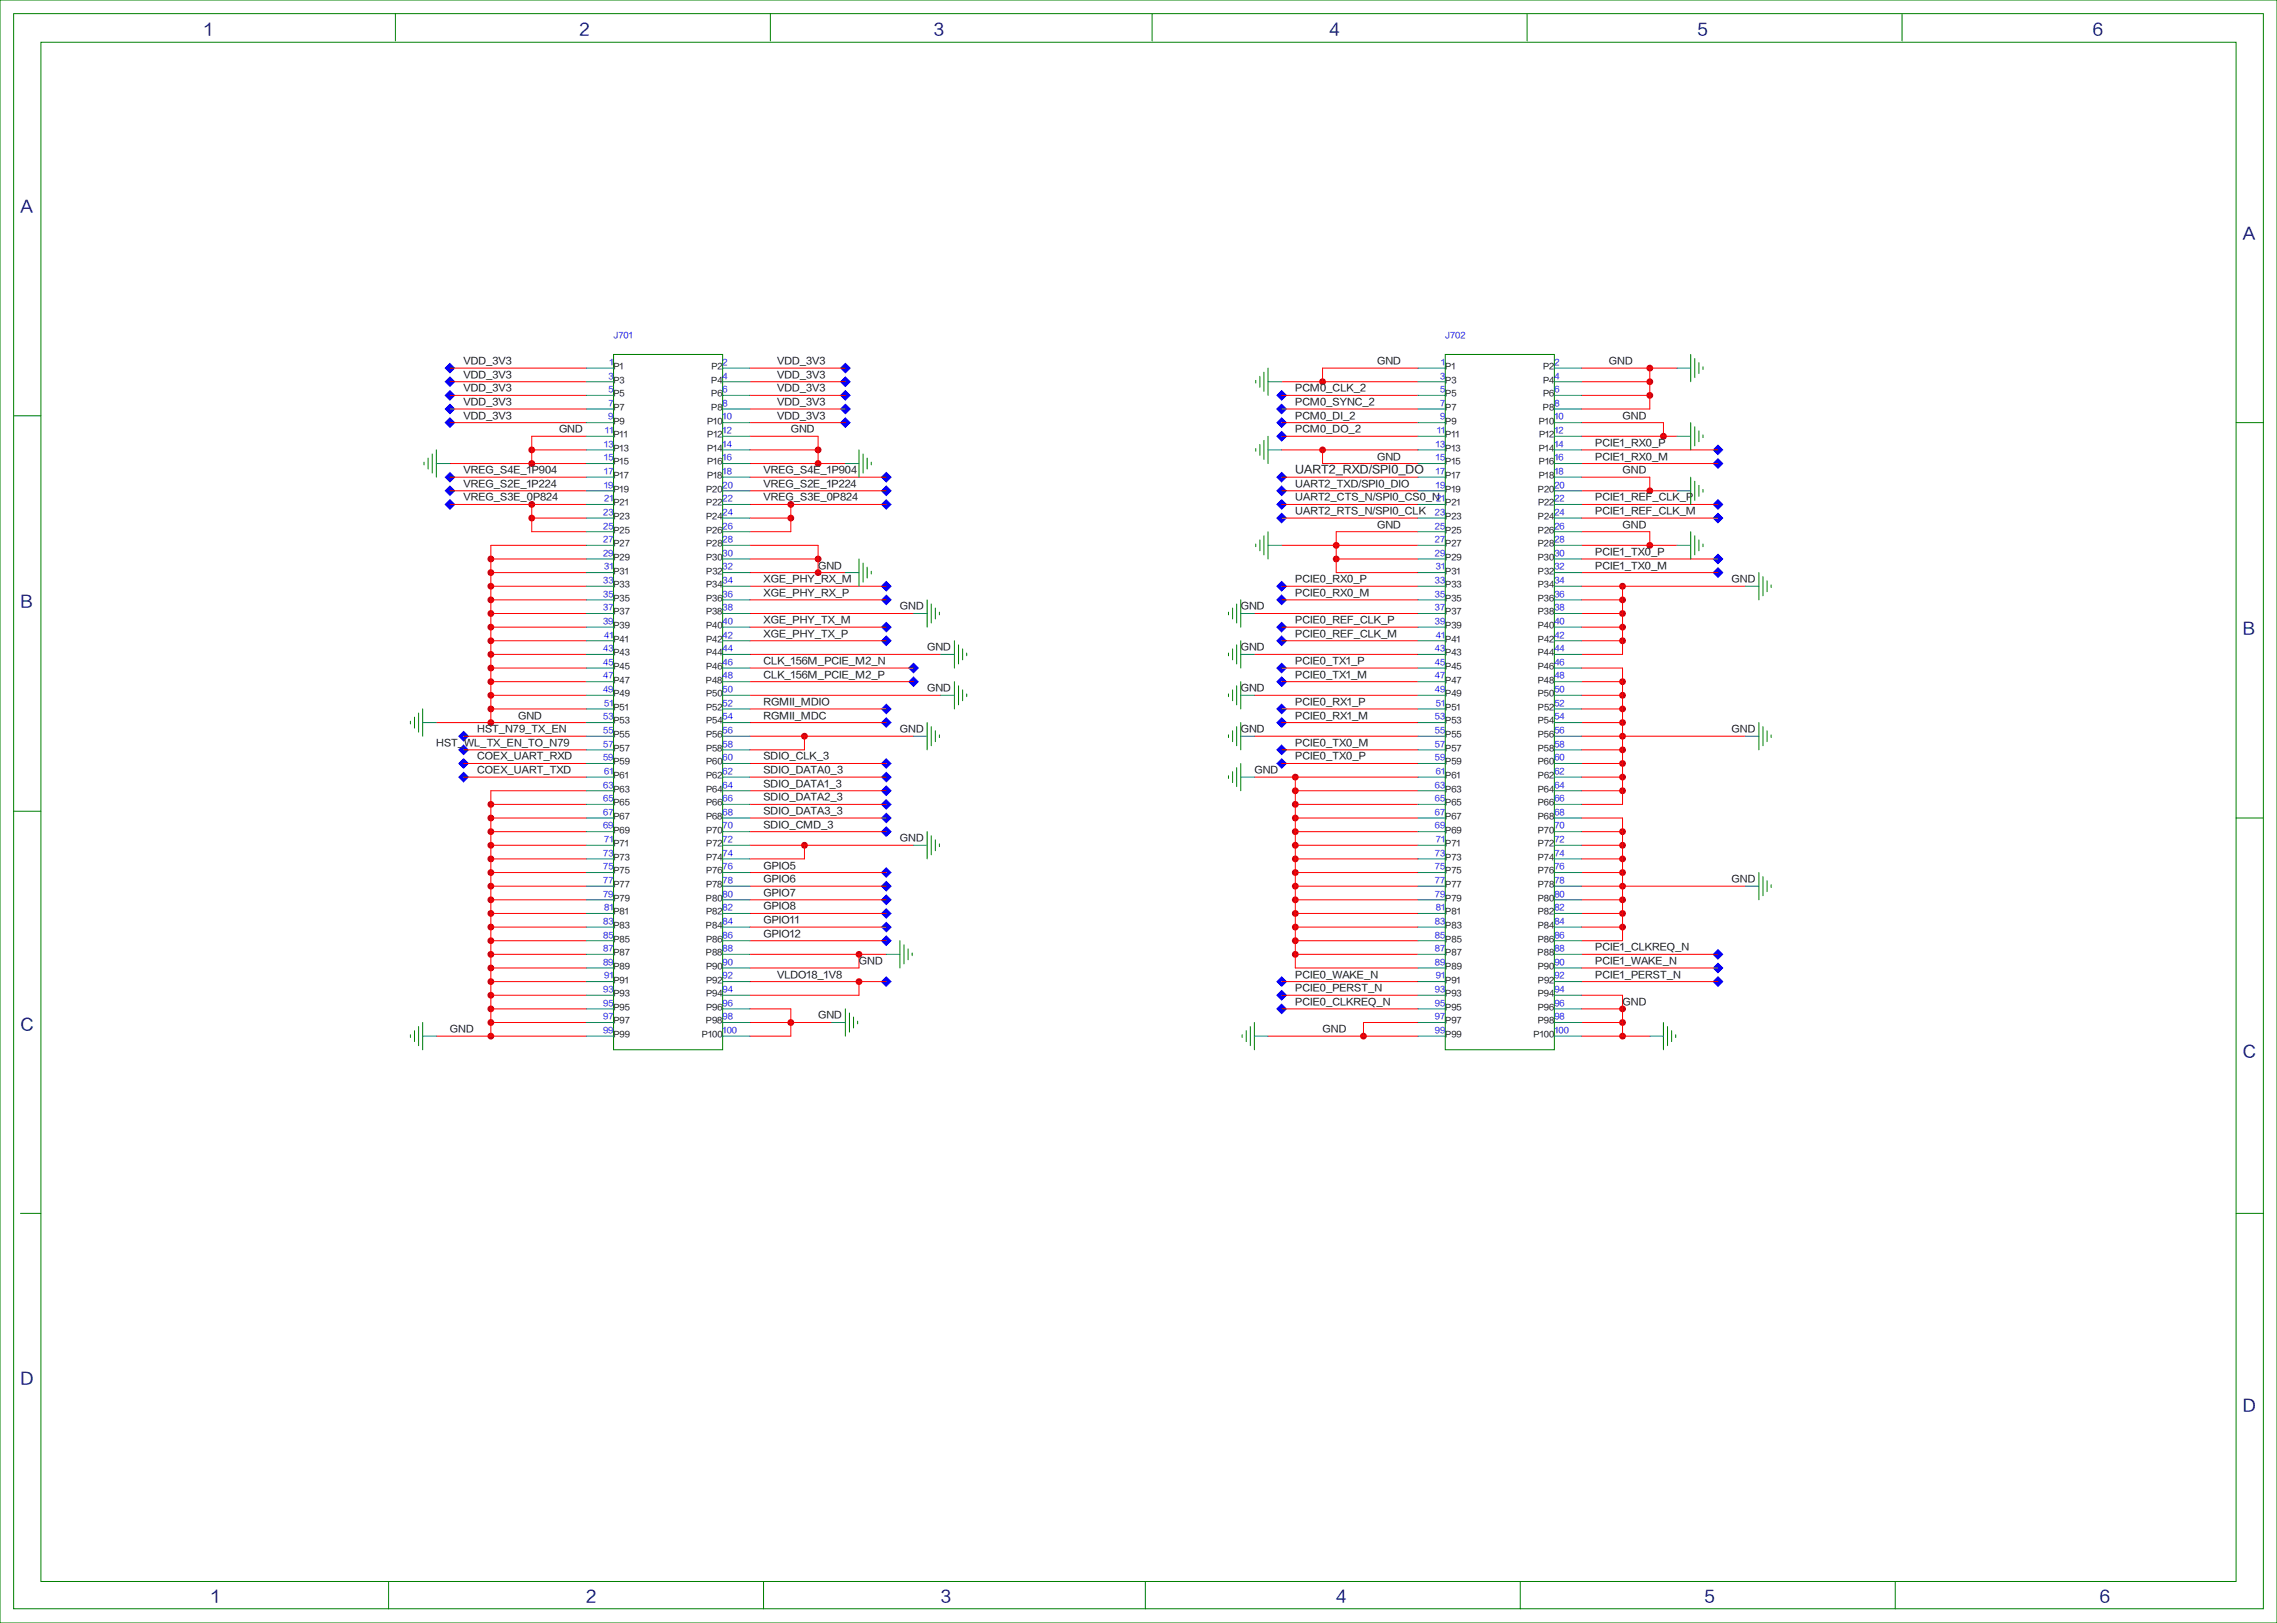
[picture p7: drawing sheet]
<svg xmlns="http://www.w3.org/2000/svg" width="589mm" height="420mm" viewBox="0 0 589 420" stroke-linecap="round" stroke-linejoin="round" font-family="sans-serif">
<defs><g id="words">
<g font-size="4.2" fill="#000080">
<text x="52.9" y="8.9">1</text>
<text x="149.9" y="8.9">2</text>
<text x="241.7" y="8.9">3</text>
<text x="344" y="8.9">4</text>
<text x="439.2" y="8.9">5</text>
<text x="541.5" y="8.9">6</text>
<text x="5.3" y="54.8">A</text>
<text x="580.3" y="61.8">A</text>
<text x="5.3" y="157.1">B</text>
<text x="580.3" y="164.2">B</text>
<text x="5.3" y="266.5">C</text>
<text x="580.3" y="273.5">C</text>
<text x="5.3" y="358.2">D</text>
<text x="580.3" y="365.2">D</text>
<text x="54.7" y="414.6">1</text>
<text x="151.7" y="414.6">2</text>
<text x="243.4" y="414.6">3</text>
<text x="345.7" y="414.6">4</text>
<text x="441" y="414.6">5</text>
<text x="543.3" y="414.6">6</text>
</g>
<text font-size="2.8" x="335.1" y="122.4">UART2_RXD/SPI0_DO</text>
<g font-size="2.5">
<text x="119.9" y="94.2">VDD_3V3</text>
<text x="201.1" y="94.2">VDD_3V3</text>
<text x="356.3" y="94.2">GND</text>
<text x="416.3" y="94.2">GND</text>
<text x="119.9" y="97.7">VDD_3V3</text>
<text x="119.9" y="101.3">VDD_3V3</text>
<text x="201.1" y="97.7">VDD_3V3</text>
<text x="201.1" y="101.3">VDD_3V3</text>
<text x="335.1" y="101.3">PCM0_CLK_2</text>
<text x="119.9" y="104.8">VDD_3V3</text>
<text x="201.1" y="104.8">VDD_3V3</text>
<text x="335.1" y="104.8">PCM0_SYNC_2</text>
<text x="119.9" y="108.3">VDD_3V3</text>
<text x="144.6" y="111.8">GND</text>
<text x="201.1" y="108.3">VDD_3V3</text>
<text x="204.6" y="111.8">GND</text>
<text x="335.1" y="111.8">PCM0_DO_2</text>
<text x="335.1" y="108.3">PCM0_DI_2</text>
<text x="419.8" y="108.3">GND</text>
<text x="356.3" y="118.9">GND</text>
<text x="412.7" y="118.9">PCIE1_RX0_M</text>
<text x="412.7" y="115.4">PCIE1_RX0_P</text>
<text x="119.9" y="122.4">VREG_S4E_1P904</text>
<text x="119.9" y="126">VREG_S2E_1P224</text>
<text x="197.6" y="122.4">VREG_S4E_1P904</text>
<text x="197.6" y="126">VREG_S2E_1P224</text>
<text x="335.1" y="126">UART2_TXD/SPI0_DIO</text>
<text x="419.8" y="122.4">GND</text>
<text x="119.9" y="129.5">VREG_S3E_0P824</text>
<text x="197.6" y="129.5">VREG_S3E_0P824</text>
<text x="335.1" y="129.5">UART2_CTS_N/SPI0_CS0_N</text>
<text x="412.7" y="129.5">PCIE1_REF_CLK_P</text>
<text x="335.1" y="133">UART2_RTS_N/SPI0_CLK</text>
<text x="356.3" y="136.5">GND</text>
<text x="412.7" y="133">PCIE1_REF_CLK_M</text>
<text x="419.8" y="136.5">GND</text>
<text x="412.7" y="143.6">PCIE1_TX0_P</text>
<text x="211.7" y="147.1">GND</text>
<text x="412.7" y="147.1">PCIE1_TX0_M</text>
<text x="197.6" y="150.7">XGE_PHY_RX_M</text>
<text x="197.6" y="154.2">XGE_PHY_RX_P</text>
<text x="335.1" y="154.2">PCIE0_RX0_M</text>
<text x="335.1" y="150.7">PCIE0_RX0_P</text>
<text x="448" y="150.7">GND</text>
<text x="197.6" y="161.2">XGE_PHY_TX_M</text>
<text x="232.8" y="157.7">GND</text>
<text x="321" y="157.7">GND</text>
<text x="335.1" y="161.2">PCIE0_REF_CLK_P</text>
<text x="197.6" y="164.8">XGE_PHY_TX_P</text>
<text x="335.1" y="164.8">PCIE0_REF_CLK_M</text>
<text x="197.6" y="171.8">CLK_156M_PCIE_M2_N</text>
<text x="239.9" y="168.3">GND</text>
<text x="321" y="168.3">GND</text>
<text x="335.1" y="171.8">PCIE0_TX1_P</text>
<text x="197.6" y="175.3">CLK_156M_PCIE_M2_P</text>
<text x="239.9" y="178.9">GND</text>
<text x="321" y="178.9">GND</text>
<text x="335.1" y="175.3">PCIE0_TX1_M</text>
<text x="134.1" y="185.9">GND</text>
<text x="197.6" y="182.4">RGMII_MDIO</text>
<text x="197.6" y="185.9">RGMII_MDC</text>
<text x="335.1" y="185.9">PCIE0_RX1_M</text>
<text x="335.1" y="182.4">PCIE0_RX1_P</text>
<text x="123.5" y="189.5">HST_N79_TX_EN</text>
<text x="232.8" y="189.5">GND</text>
<text x="321" y="189.5">GND</text>
<text x="448" y="189.5">GND</text>
<text x="112.9" y="193">HST_WL_TX_EN_TO_N79</text>
<text x="123.5" y="196.5">COEX_UART_RXD</text>
<text x="197.6" y="196.5">SDIO_CLK_3</text>
<text x="335.1" y="196.5">PCIE0_TX0_P</text>
<text x="335.1" y="193">PCIE0_TX0_M</text>
<text x="123.5" y="200">COEX_UART_TXD</text>
<text x="197.6" y="200">SDIO_DATA0_3</text>
<text x="197.6" y="203.6">SDIO_DATA1_3</text>
<text x="324.6" y="200">GND</text>
<text x="197.6" y="207.1">SDIO_DATA2_3</text>
<text x="197.6" y="214.2">SDIO_CMD_3</text>
<text x="197.6" y="210.6">SDIO_DATA3_3</text>
<text x="232.8" y="217.7">GND</text>
<text x="197.6" y="224.7">GPIO5</text>
<text x="197.6" y="228.3">GPIO6</text>
<text x="197.6" y="231.8">GPIO7</text>
<text x="448" y="228.3">GND</text>
<text x="197.6" y="235.3">GPIO8</text>
<text x="197.6" y="238.8">GPIO11</text>
<text x="197.6" y="242.4">GPIO12</text>
<text x="412.7" y="245.9">PCIE1_CLKREQ_N</text>
<text x="222.2" y="249.4">GND</text>
<text x="412.7" y="249.4">PCIE1_WAKE_N</text>
<text x="201.1" y="253">VLDO18_1V8</text>
<text x="335.1" y="256.5">PCIE0_PERST_N</text>
<text x="335.1" y="253">PCIE0_WAKE_N</text>
<text x="412.7" y="253">PCIE1_PERST_N</text>
<text x="211.7" y="263.5">GND</text>
<text x="335.1" y="260">PCIE0_CLKREQ_N</text>
<text x="419.8" y="260">GND</text>
<text x="116.4" y="267.1">GND</text>
<text x="342.2" y="267.1">GND</text>
</g>
<g font-size="2.1" fill="#00f">
<text x="158.7" y="87.4">J701</text>
<text x="373.9" y="87.4">J702</text>
<text x="157.7" y="94.4">1</text>
<text x="187" y="94.4">2</text>
<text x="372.9" y="94.4">1</text>
<text x="402.2" y="94.4">2</text>
<text x="157.4" y="101.5">5</text>
<text x="157.4" y="98">3</text>
<text x="187" y="98">4</text>
<text x="187" y="101.5">6</text>
<text x="372.6" y="101.5">5</text>
<text x="372.6" y="98">3</text>
<text x="402.2" y="98">4</text>
<text x="402.2" y="101.5">6</text>
<text x="157.4" y="105">7</text>
<text x="187" y="105">8</text>
<text x="372.6" y="105">7</text>
<text x="402.2" y="105">8</text>
<text x="156.6" y="112.1">11</text>
<text x="157.4" y="108.5">9</text>
<text x="187" y="108.5">10</text>
<text x="187" y="112.1">12</text>
<text x="371.8" y="112.1">11</text>
<text x="372.6" y="108.5">9</text>
<text x="402.2" y="108.5">10</text>
<text x="402.2" y="112.1">12</text>
<text x="156.3" y="119.1">15</text>
<text x="156.3" y="115.6">13</text>
<text x="187" y="115.6">14</text>
<text x="187" y="119.1">16</text>
<text x="371.5" y="119.1">15</text>
<text x="371.5" y="115.6">13</text>
<text x="402.2" y="115.6">14</text>
<text x="402.2" y="119.1">16</text>
<text x="156.3" y="122.6">17</text>
<text x="187" y="122.6">18</text>
<text x="371.5" y="122.6">17</text>
<text x="402.2" y="122.6">18</text>
<text x="156.3" y="126.2">19</text>
<text x="156.4" y="129.7">21</text>
<text x="187" y="126.2">20</text>
<text x="187" y="129.7">22</text>
<text x="371.5" y="126.2">19</text>
<text x="371.6" y="129.7">21</text>
<text x="402.2" y="126.2">20</text>
<text x="402.2" y="129.7">22</text>
<text x="156.1" y="136.8">25</text>
<text x="156.1" y="133.2">23</text>
<text x="187" y="133.2">24</text>
<text x="187" y="136.8">26</text>
<text x="371.3" y="136.8">25</text>
<text x="371.3" y="133.2">23</text>
<text x="402.2" y="133.2">24</text>
<text x="402.2" y="136.8">26</text>
<text x="156.1" y="143.8">29</text>
<text x="156.1" y="140.3">27</text>
<text x="187" y="140.3">28</text>
<text x="187" y="143.8">30</text>
<text x="371.3" y="143.8">29</text>
<text x="371.3" y="140.3">27</text>
<text x="402.2" y="140.3">28</text>
<text x="402.2" y="143.8">30</text>
<text x="156.3" y="147.3">31</text>
<text x="187" y="147.3">32</text>
<text x="371.5" y="147.3">31</text>
<text x="402.2" y="147.3">32</text>
<text x="156.1" y="154.4">35</text>
<text x="156.1" y="150.9">33</text>
<text x="187" y="150.9">34</text>
<text x="187" y="154.4">36</text>
<text x="371.3" y="154.4">35</text>
<text x="371.3" y="150.9">33</text>
<text x="402.2" y="150.9">34</text>
<text x="402.2" y="154.4">36</text>
<text x="156.1" y="161.5">39</text>
<text x="156.1" y="157.9">37</text>
<text x="187" y="157.9">38</text>
<text x="187" y="161.5">40</text>
<text x="371.2" y="161.5">39</text>
<text x="371.3" y="157.9">37</text>
<text x="402.2" y="157.9">38</text>
<text x="402.2" y="161.5">40</text>
<text x="156.3" y="165">41</text>
<text x="187" y="165">42</text>
<text x="371.5" y="165">41</text>
<text x="402.2" y="165">42</text>
<text x="156" y="172">45</text>
<text x="156.1" y="168.5">43</text>
<text x="187" y="168.5">44</text>
<text x="187" y="172">46</text>
<text x="371.2" y="172">45</text>
<text x="371.2" y="168.5">43</text>
<text x="402.2" y="168.5">44</text>
<text x="402.2" y="172">46</text>
<text x="156" y="179.1">49</text>
<text x="156.1" y="175.6">47</text>
<text x="187" y="175.6">48</text>
<text x="187" y="179.1">50</text>
<text x="371.2" y="179.1">49</text>
<text x="371.2" y="175.6">47</text>
<text x="402.2" y="175.6">48</text>
<text x="402.2" y="179.1">50</text>
<text x="156.3" y="182.6">51</text>
<text x="187" y="182.6">52</text>
<text x="371.5" y="182.6">51</text>
<text x="402.2" y="182.6">52</text>
<text x="156.1" y="189.7">55</text>
<text x="156.1" y="186.1">53</text>
<text x="187" y="186.1">54</text>
<text x="187" y="189.7">56</text>
<text x="371.2" y="189.7">55</text>
<text x="371.3" y="186.1">53</text>
<text x="402.2" y="186.1">54</text>
<text x="402.2" y="189.7">56</text>
<text x="156" y="196.7">59</text>
<text x="156.1" y="193.2">57</text>
<text x="187" y="193.2">58</text>
<text x="187" y="196.7">60</text>
<text x="371.2" y="196.7">59</text>
<text x="371.3" y="193.2">57</text>
<text x="402.2" y="193.2">58</text>
<text x="402.2" y="196.7">60</text>
<text x="156.1" y="203.8">63</text>
<text x="156.3" y="200.3">61</text>
<text x="187" y="200.3">62</text>
<text x="187" y="203.8">64</text>
<text x="371.3" y="203.8">63</text>
<text x="371.5" y="200.3">61</text>
<text x="402.2" y="200.3">62</text>
<text x="402.2" y="203.8">64</text>
<text x="156.1" y="207.3">65</text>
<text x="187" y="207.3">66</text>
<text x="371.2" y="207.3">65</text>
<text x="402.2" y="207.3">66</text>
<text x="156" y="214.4">69</text>
<text x="156.1" y="210.8">67</text>
<text x="187" y="210.8">68</text>
<text x="187" y="214.4">70</text>
<text x="371.2" y="214.4">69</text>
<text x="371.3" y="210.8">67</text>
<text x="402.2" y="210.8">68</text>
<text x="402.2" y="214.4">70</text>
<text x="156.1" y="221.4">73</text>
<text x="156.3" y="217.9">71</text>
<text x="187" y="217.9">72</text>
<text x="187" y="221.4">74</text>
<text x="371.3" y="221.4">73</text>
<text x="371.5" y="217.9">71</text>
<text x="402.2" y="217.9">72</text>
<text x="402.2" y="221.4">74</text>
<text x="156.1" y="225">75</text>
<text x="187" y="225">76</text>
<text x="371.3" y="225">75</text>
<text x="402.2" y="225">76</text>
<text x="156.1" y="232">79</text>
<text x="156.1" y="228.5">77</text>
<text x="187" y="228.5">78</text>
<text x="187" y="232">80</text>
<text x="371.2" y="232">79</text>
<text x="371.3" y="228.5">77</text>
<text x="402.2" y="228.5">78</text>
<text x="402.2" y="232">80</text>
<text x="156" y="239.1">83</text>
<text x="156.3" y="235.5">81</text>
<text x="187" y="239.1">84</text>
<text x="187" y="235.5">82</text>
<text x="371.2" y="239.1">83</text>
<text x="371.5" y="235.5">81</text>
<text x="402.2" y="239.1">84</text>
<text x="402.2" y="235.5">82</text>
<text x="156" y="242.6">85</text>
<text x="187" y="242.6">86</text>
<text x="371.2" y="242.6">85</text>
<text x="402.2" y="242.6">86</text>
<text x="156" y="249.6">89</text>
<text x="156" y="246.1">87</text>
<text x="187" y="249.6">90</text>
<text x="187" y="246.1">88</text>
<text x="371.2" y="249.6">89</text>
<text x="371.2" y="246.1">87</text>
<text x="402.2" y="249.6">90</text>
<text x="402.2" y="246.1">88</text>
<text x="156.1" y="256.7">93</text>
<text x="156.3" y="253.2">91</text>
<text x="187" y="256.7">94</text>
<text x="187" y="253.2">92</text>
<text x="371.2" y="256.7">93</text>
<text x="371.5" y="253.2">91</text>
<text x="402.2" y="256.7">94</text>
<text x="402.2" y="253.2">92</text>
<text x="156" y="260.2">95</text>
<text x="156.1" y="263.8">97</text>
<text x="187" y="263.8">98</text>
<text x="187" y="260.2">96</text>
<text x="371.2" y="260.2">95</text>
<text x="371.2" y="263.8">97</text>
<text x="402.2" y="263.8">98</text>
<text x="402.2" y="260.2">96</text>
<text x="156" y="267.3">99</text>
<text x="187" y="267.3">100</text>
<text x="371.2" y="267.3">99</text>
<text x="402.2" y="267.3">100</text>
</g>
<g font-size="2.1">
<text x="158.7" y="95.5">P1</text>
<text x="184.1" y="95.5">P2</text>
<text x="373.9" y="95.5">P1</text>
<text x="399.3" y="95.5">P2</text>
<text x="158.7" y="99">P3</text>
<text x="184" y="99">P4</text>
<text x="373.9" y="99">P3</text>
<text x="399.2" y="99">P4</text>
<text x="158.7" y="102.5">P5</text>
<text x="158.7" y="106.1">P7</text>
<text x="184" y="106.1">P8</text>
<text x="184" y="102.5">P6</text>
<text x="373.9" y="102.5">P5</text>
<text x="373.9" y="106.1">P7</text>
<text x="399.2" y="106.1">P8</text>
<text x="399.2" y="102.5">P6</text>
<text x="158.7" y="109.6">P9</text>
<text x="158.7" y="113.1">P11</text>
<text x="183" y="109.6">P10</text>
<text x="183" y="113.1">P12</text>
<text x="373.9" y="109.6">P9</text>
<text x="373.9" y="113.1">P11</text>
<text x="398.2" y="109.6">P10</text>
<text x="398.2" y="113.1">P12</text>
<text x="158.7" y="116.6">P13</text>
<text x="183" y="116.6">P14</text>
<text x="373.9" y="116.6">P13</text>
<text x="398.2" y="116.6">P14</text>
<text x="158.7" y="120.2">P15</text>
<text x="158.7" y="123.7">P17</text>
<text x="183" y="123.7">P18</text>
<text x="183" y="120.2">P16</text>
<text x="373.9" y="120.2">P15</text>
<text x="373.9" y="123.7">P17</text>
<text x="398.1" y="123.7">P18</text>
<text x="398.2" y="120.2">P16</text>
<text x="158.7" y="127.2">P19</text>
<text x="158.7" y="130.8">P21</text>
<text x="182.7" y="127.2">P20</text>
<text x="182.7" y="130.8">P22</text>
<text x="373.9" y="127.2">P19</text>
<text x="373.9" y="130.8">P21</text>
<text x="397.9" y="127.2">P20</text>
<text x="397.9" y="130.8">P22</text>
<text x="158.7" y="134.3">P23</text>
<text x="158.7" y="137.8">P25</text>
<text x="182.7" y="134.3">P24</text>
<text x="182.7" y="137.8">P26</text>
<text x="373.9" y="134.3">P23</text>
<text x="373.9" y="137.8">P25</text>
<text x="397.9" y="134.3">P24</text>
<text x="397.9" y="137.8">P26</text>
<text x="158.7" y="141.3">P27</text>
<text x="182.7" y="141.3">P28</text>
<text x="373.9" y="141.3">P27</text>
<text x="397.9" y="141.3">P28</text>
<text x="158.7" y="144.9">P29</text>
<text x="158.7" y="148.4">P31</text>
<text x="182.7" y="144.9">P30</text>
<text x="182.7" y="148.4">P32</text>
<text x="373.9" y="144.9">P29</text>
<text x="373.9" y="148.4">P31</text>
<text x="397.9" y="144.9">P30</text>
<text x="397.9" y="148.4">P32</text>
<text x="158.7" y="151.9">P33</text>
<text x="158.7" y="155.5">P35</text>
<text x="182.7" y="151.9">P34</text>
<text x="182.7" y="155.5">P36</text>
<text x="373.9" y="151.9">P33</text>
<text x="373.9" y="155.5">P35</text>
<text x="397.9" y="151.9">P34</text>
<text x="397.9" y="155.5">P36</text>
<text x="158.7" y="159">P37</text>
<text x="182.7" y="159">P38</text>
<text x="373.9" y="159">P37</text>
<text x="397.9" y="159">P38</text>
<text x="158.7" y="162.5">P39</text>
<text x="158.7" y="166">P41</text>
<text x="182.7" y="162.5">P40</text>
<text x="182.7" y="166">P42</text>
<text x="373.9" y="162.5">P39</text>
<text x="373.9" y="166">P41</text>
<text x="397.9" y="162.5">P40</text>
<text x="397.9" y="166">P42</text>
<text x="158.7" y="169.6">P43</text>
<text x="158.7" y="173.1">P45</text>
<text x="182.7" y="169.6">P44</text>
<text x="182.7" y="173.1">P46</text>
<text x="373.9" y="169.6">P43</text>
<text x="373.9" y="173.1">P45</text>
<text x="397.9" y="169.6">P44</text>
<text x="397.9" y="173.1">P46</text>
<text x="158.7" y="176.6">P47</text>
<text x="182.7" y="176.6">P48</text>
<text x="373.9" y="176.6">P47</text>
<text x="397.9" y="176.6">P48</text>
<text x="158.7" y="180.1">P49</text>
<text x="158.7" y="183.7">P51</text>
<text x="182.7" y="180.1">P50</text>
<text x="182.7" y="183.7">P52</text>
<text x="373.9" y="180.1">P49</text>
<text x="373.9" y="183.7">P51</text>
<text x="397.9" y="180.1">P50</text>
<text x="397.9" y="183.7">P52</text>
<text x="158.7" y="187.2">P53</text>
<text x="158.7" y="190.7">P55</text>
<text x="182.7" y="187.2">P54</text>
<text x="182.7" y="190.7">P56</text>
<text x="373.9" y="187.2">P53</text>
<text x="373.9" y="190.7">P55</text>
<text x="397.9" y="187.2">P54</text>
<text x="397.9" y="190.7">P56</text>
<text x="158.7" y="194.3">P57</text>
<text x="158.7" y="197.8">P59</text>
<text x="182.7" y="194.3">P58</text>
<text x="182.7" y="197.8">P60</text>
<text x="373.9" y="194.3">P57</text>
<text x="373.9" y="197.8">P59</text>
<text x="397.9" y="194.3">P58</text>
<text x="397.9" y="197.8">P60</text>
<text x="158.7" y="201.3">P61</text>
<text x="182.7" y="201.3">P62</text>
<text x="373.9" y="201.3">P61</text>
<text x="397.9" y="201.3">P62</text>
<text x="158.7" y="204.8">P63</text>
<text x="158.7" y="208.4">P65</text>
<text x="182.7" y="204.8">P64</text>
<text x="182.7" y="208.4">P66</text>
<text x="373.9" y="204.8">P63</text>
<text x="373.9" y="208.4">P65</text>
<text x="397.9" y="204.8">P64</text>
<text x="397.9" y="208.4">P66</text>
<text x="158.7" y="211.9">P67</text>
<text x="158.7" y="215.4">P69</text>
<text x="182.7" y="211.9">P68</text>
<text x="182.7" y="215.4">P70</text>
<text x="373.9" y="211.9">P67</text>
<text x="373.9" y="215.4">P69</text>
<text x="397.9" y="211.9">P68</text>
<text x="397.9" y="215.4">P70</text>
<text x="158.7" y="219">P71</text>
<text x="182.7" y="219">P72</text>
<text x="373.9" y="219">P71</text>
<text x="397.9" y="219">P72</text>
<text x="158.7" y="222.5">P73</text>
<text x="158.7" y="226">P75</text>
<text x="182.7" y="222.5">P74</text>
<text x="182.7" y="226">P76</text>
<text x="373.9" y="222.5">P73</text>
<text x="373.9" y="226">P75</text>
<text x="397.9" y="222.5">P74</text>
<text x="397.9" y="226">P76</text>
<text x="158.7" y="229.5">P77</text>
<text x="158.7" y="233.1">P79</text>
<text x="182.7" y="233.1">P80</text>
<text x="182.7" y="229.5">P78</text>
<text x="373.9" y="229.5">P77</text>
<text x="373.9" y="233.1">P79</text>
<text x="397.9" y="233.1">P80</text>
<text x="397.9" y="229.5">P78</text>
<text x="158.7" y="236.6">P81</text>
<text x="182.7" y="236.6">P82</text>
<text x="373.9" y="236.6">P81</text>
<text x="397.9" y="236.6">P82</text>
<text x="158.7" y="243.6">P85</text>
<text x="158.7" y="240.1">P83</text>
<text x="182.7" y="240.1">P84</text>
<text x="182.7" y="243.6">P86</text>
<text x="373.9" y="243.6">P85</text>
<text x="373.9" y="240.1">P83</text>
<text x="397.9" y="240.1">P84</text>
<text x="397.9" y="243.6">P86</text>
<text x="158.7" y="250.7">P89</text>
<text x="158.7" y="247.2">P87</text>
<text x="182.6" y="247.2">P88</text>
<text x="182.7" y="250.7">P90</text>
<text x="373.9" y="250.7">P89</text>
<text x="373.9" y="247.2">P87</text>
<text x="397.8" y="247.2">P88</text>
<text x="397.9" y="250.7">P90</text>
<text x="158.7" y="257.8">P93</text>
<text x="158.7" y="254.2">P91</text>
<text x="182.7" y="257.8">P94</text>
<text x="182.7" y="254.2">P92</text>
<text x="373.9" y="257.8">P93</text>
<text x="373.9" y="254.2">P91</text>
<text x="397.9" y="257.8">P94</text>
<text x="397.9" y="254.2">P92</text>
<text x="158.7" y="261.3">P95</text>
<text x="182.7" y="261.3">P96</text>
<text x="373.9" y="261.3">P95</text>
<text x="397.9" y="261.3">P96</text>
<text x="158.7" y="268.3">P99</text>
<text x="158.7" y="264.8">P97</text>
<text x="181.6" y="268.3">P100</text>
<text x="182.7" y="264.8">P98</text>
<text x="373.9" y="268.3">P99</text>
<text x="373.9" y="264.8">P97</text>
<text x="396.8" y="268.3">P100</text>
<text x="397.9" y="264.8">P98</text>
</g>
</g></defs>
<path d="M0 0h589.1v420h-589.1z" fill="#fff" stroke="#008000" stroke-width=".26"/>
<g fill="#c00">
<circle cx="419.8" cy="151.7" r=".88"/>
<circle cx="419.8" cy="155.2" r=".88"/>
<circle cx="419.8" cy="158.7" r=".88"/>
<circle cx="419.8" cy="162.3" r=".88"/>
<circle cx="419.8" cy="165.8" r=".88"/>
<circle cx="419.8" cy="176.4" r=".88"/>
<circle cx="419.8" cy="187" r=".88"/>
<circle cx="419.8" cy="183.4" r=".88"/>
<circle cx="419.8" cy="190.5" r=".88"/>
<circle cx="419.8" cy="179.9" r=".88"/>
<circle cx="419.8" cy="194" r=".88"/>
<circle cx="419.8" cy="197.6" r=".88"/>
<circle cx="419.8" cy="201.1" r=".88"/>
<circle cx="419.8" cy="204.6" r=".88"/>
<circle cx="419.8" cy="215.2" r=".88"/>
<circle cx="419.8" cy="225.8" r=".88"/>
<circle cx="419.8" cy="222.2" r=".88"/>
<circle cx="419.8" cy="229.3" r=".88"/>
<circle cx="419.8" cy="218.7" r=".88"/>
<circle cx="419.8" cy="232.8" r=".88"/>
<circle cx="419.8" cy="236.4" r=".88"/>
<circle cx="419.8" cy="239.9" r=".88"/>
<circle cx="430.4" cy="112.9" r=".88"/>
<circle cx="426.9" cy="127" r=".88"/>
<circle cx="426.9" cy="141.1" r=".88"/>
<circle cx="208.1" cy="190.5" r=".88"/>
<circle cx="208.1" cy="218.7" r=".88"/>
<circle cx="204.6" cy="130.5" r=".88"/>
<circle cx="204.6" cy="134.1" r=".88"/>
<circle cx="204.6" cy="264.6" r=".88"/>
<circle cx="211.7" cy="119.9" r=".88"/>
<circle cx="211.7" cy="116.4" r=".88"/>
<circle cx="211.7" cy="148.2" r=".88"/>
<circle cx="211.7" cy="144.6" r=".88"/>
<circle cx="137.6" cy="116.4" r=".88"/>
<circle cx="137.6" cy="119.9" r=".88"/>
<circle cx="137.6" cy="130.5" r=".88"/>
<circle cx="137.6" cy="134.1" r=".88"/>
<circle cx="127" cy="183.4" r=".88"/>
<circle cx="127" cy="187" r=".88"/>
<circle cx="127" cy="179.9" r=".88"/>
<circle cx="127" cy="144.6" r=".88"/>
<circle cx="127" cy="148.2" r=".88"/>
<circle cx="127" cy="151.7" r=".88"/>
<circle cx="127" cy="155.2" r=".88"/>
<circle cx="127" cy="158.7" r=".88"/>
<circle cx="127" cy="162.3" r=".88"/>
<circle cx="127" cy="165.8" r=".88"/>
<circle cx="127" cy="169.3" r=".88"/>
<circle cx="127" cy="172.9" r=".88"/>
<circle cx="127" cy="176.4" r=".88"/>
<circle cx="127" cy="208.1" r=".88"/>
<circle cx="127" cy="268.1" r=".88"/>
<circle cx="127" cy="211.7" r=".88"/>
<circle cx="127" cy="215.2" r=".88"/>
<circle cx="127" cy="218.7" r=".88"/>
<circle cx="127" cy="222.2" r=".88"/>
<circle cx="127" cy="225.8" r=".88"/>
<circle cx="127" cy="229.3" r=".88"/>
<circle cx="127" cy="232.8" r=".88"/>
<circle cx="127" cy="236.4" r=".88"/>
<circle cx="127" cy="239.9" r=".88"/>
<circle cx="127" cy="243.4" r=".88"/>
<circle cx="127" cy="246.9" r=".88"/>
<circle cx="127" cy="250.5" r=".88"/>
<circle cx="127" cy="254" r=".88"/>
<circle cx="127" cy="257.5" r=".88"/>
<circle cx="127" cy="261.1" r=".88"/>
<circle cx="127" cy="264.6" r=".88"/>
<circle cx="222.2" cy="254" r=".88"/>
<circle cx="222.2" cy="246.9" r=".88"/>
<circle cx="419.8" cy="261.1" r=".88"/>
<circle cx="419.8" cy="264.6" r=".88"/>
<circle cx="419.8" cy="268.1" r=".88"/>
<circle cx="426.9" cy="95.2" r=".88"/>
<circle cx="426.9" cy="98.8" r=".88"/>
<circle cx="426.9" cy="102.3" r=".88"/>
<circle cx="352.8" cy="268.1" r=".88"/>
<circle cx="342.2" cy="98.8" r=".88"/>
<circle cx="342.2" cy="116.4" r=".88"/>
<circle cx="335.1" cy="218.7" r=".88"/>
<circle cx="335.1" cy="222.2" r=".88"/>
<circle cx="335.1" cy="225.8" r=".88"/>
<circle cx="335.1" cy="229.3" r=".88"/>
<circle cx="335.1" cy="232.8" r=".88"/>
<circle cx="335.1" cy="236.4" r=".88"/>
<circle cx="335.1" cy="239.9" r=".88"/>
<circle cx="335.1" cy="243.4" r=".88"/>
<circle cx="335.1" cy="246.9" r=".88"/>
<circle cx="335.1" cy="204.6" r=".88"/>
<circle cx="335.1" cy="201.1" r=".88"/>
<circle cx="335.1" cy="208.1" r=".88"/>
<circle cx="335.1" cy="211.7" r=".88"/>
<circle cx="335.1" cy="215.2" r=".88"/>
<circle cx="345.7" cy="141.1" r=".88"/>
<circle cx="345.7" cy="144.6" r=".88"/>
</g>
<g fill="#00f">
<path d="M115 95.2l1.4-1.4 1.4 1.4-1.4 1.5z"/>
<path d="M115 98.8l1.4-1.4 1.4 1.4-1.4 1.4z"/>
<path d="M115 102.3l1.4-1.4 1.4 1.4-1.4 1.4z"/>
<path d="M118.5 201.1l1.4-1.4 1.5 1.4-1.5 1.4z"/>
<path d="M119.9 196.1l1.5 1.5-1.5 1.4-1.4-1.4z"/>
<path d="M119.9 192.6l1.5 1.4-1.5 1.4-1.4-1.4z"/>
<path d="M119.9 189.1l1.5 1.4-1.5 1.4-1.4-1.4z"/>
<path d="M218.7 93.8l1.4 1.4-1.4 1.5-1.4-1.5z"/>
<path d="M218.7 97.4l1.4 1.4-1.4 1.4-1.4-1.4z"/>
<path d="M229.3 122.1l1.4 1.4-1.4 1.4-1.4-1.4z"/>
<path d="M227.9 127l1.4-1.4 1.4 1.4-1.4 1.4z"/>
<path d="M229.3 150.3l1.4 1.4-1.4 1.4-1.4-1.4z"/>
<path d="M229.3 153.8l1.4 1.4-1.4 1.4-1.4-1.4z"/>
<path d="M229.3 160.9l1.4 1.4-1.4 1.4-1.4-1.4z"/>
<path d="M227.9 165.8l1.4-1.4 1.4 1.4-1.4 1.4z"/>
<path d="M236.4 171.4l1.4 1.5-1.4 1.4-1.5-1.4z"/>
<path d="M236.4 175l1.4 1.4-1.4 1.4-1.5-1.4z"/>
<path d="M229.3 182l1.4 1.4-1.4 1.5-1.4-1.5z"/>
<path d="M227.9 187l1.4-1.4 1.4 1.4-1.4 1.4z"/>
<path d="M229.3 196.1l1.4 1.5-1.4 1.4-1.4-1.4z"/>
<path d="M229.3 213.8l1.4 1.4-1.4 1.4-1.4-1.4z"/>
<path d="M229.3 199.7l1.4 1.4-1.4 1.4-1.4-1.4z"/>
<path d="M227.9 204.6l1.4-1.4 1.4 1.4-1.4 1.4z"/>
<path d="M229.3 206.7l1.4 1.4-1.4 1.4-1.4-1.4z"/>
<path d="M229.3 210.3l1.4 1.4-1.4 1.4-1.4-1.4z"/>
<path d="M218.7 100.9l1.4 1.4-1.4 1.4-1.4-1.4z"/>
<path d="M229.3 129.1l1.4 1.4-1.4 1.4-1.4-1.4z"/>
<path d="M229.3 227.9l1.4 1.4-1.4 1.4-1.4-1.4z"/>
<path d="M229.3 224.4l1.4 1.4-1.4 1.4-1.4-1.4z"/>
<path d="M227.9 236.4l1.4-1.5 1.4 1.5-1.4 1.4z"/>
<path d="M229.3 231.4l1.4 1.4-1.4 1.4-1.4-1.4z"/>
<path d="M115 105.8l1.4-1.4 1.4 1.4-1.4 1.4z"/>
<path d="M115 109.4l1.4-1.5 1.4 1.5-1.4 1.4z"/>
<path d="M218.7 107.9l1.4 1.5-1.4 1.4-1.4-1.4z"/>
<path d="M218.7 104.4l1.4 1.4-1.4 1.4-1.4-1.4z"/>
<path d="M115 123.5l1.4-1.4 1.4 1.4-1.4 1.4z"/>
<path d="M115 127l1.4-1.4 1.4 1.4-1.4 1.4z"/>
<path d="M115 130.5l1.4-1.4 1.4 1.4-1.4 1.4z"/>
<path d="M229.3 252.6l1.4 1.4-1.4 1.4-1.4-1.4z"/>
<path d="M229.3 238.5l1.4 1.4-1.4 1.4-1.4-1.4z"/>
<path d="M229.3 242l1.4 1.4-1.4 1.4-1.4-1.4z"/>
<path d="M444.5 118.5l1.4 1.4-1.4 1.5-1.4-1.5z"/>
<path d="M444.5 115l1.4 1.4-1.4 1.4-1.4-1.4z"/>
<path d="M444.5 129.1l1.4 1.4-1.4 1.4-1.4-1.4z"/>
<path d="M444.5 132.6l1.4 1.5-1.4 1.4-1.4-1.4z"/>
<path d="M444.5 143.2l1.4 1.4-1.4 1.5-1.4-1.5z"/>
<path d="M444.5 146.8l1.4 1.4-1.4 1.4-1.4-1.4z"/>
<path d="M444.5 252.6l1.4 1.4-1.4 1.4-1.4-1.4z"/>
<path d="M444.5 249.1l1.4 1.4-1.4 1.4-1.4-1.4z"/>
<path d="M444.5 245.5l1.4 1.4-1.4 1.5-1.4-1.5z"/>
<path d="M331.6 259.6l1.4 1.5-1.4 1.4-1.4-1.4z"/>
<path d="M331.6 256.1l1.4 1.4-1.4 1.4-1.4-1.4z"/>
<path d="M331.6 252.6l1.4 1.4-1.4 1.4-1.4-1.4z"/>
<path d="M331.6 132.6l1.4 1.5-1.4 1.4-1.4-1.4z"/>
<path d="M331.6 129.1l1.4 1.4-1.4 1.4-1.4-1.4z"/>
<path d="M331.6 125.6l1.4 1.4-1.4 1.4-1.4-1.4z"/>
<path d="M331.6 122.1l1.4 1.4-1.4 1.4-1.4-1.4z"/>
<path d="M331.6 111.5l1.4 1.4-1.4 1.4-1.4-1.4z"/>
<path d="M331.6 107.9l1.4 1.5-1.4 1.4-1.4-1.4z"/>
<path d="M331.6 104.4l1.4 1.4-1.4 1.4-1.4-1.4z"/>
<path d="M331.6 100.9l1.4 1.4-1.4 1.4-1.4-1.4z"/>
<path d="M331.6 196.1l1.4 1.5-1.4 1.4-1.4-1.4z"/>
<path d="M331.6 192.6l1.4 1.4-1.4 1.4-1.4-1.4z"/>
<path d="M331.6 185.6l1.4 1.4-1.4 1.4-1.4-1.4z"/>
<path d="M331.6 182l1.4 1.4-1.4 1.5-1.4-1.5z"/>
<path d="M331.6 175l1.4 1.4-1.4 1.4-1.4-1.4z"/>
<path d="M331.6 171.4l1.4 1.5-1.4 1.4-1.4-1.4z"/>
<path d="M331.6 164.4l1.4 1.4-1.4 1.4-1.4-1.4z"/>
<path d="M331.6 160.9l1.4 1.4-1.4 1.4-1.4-1.4z"/>
<path d="M331.6 153.8l1.4 1.4-1.4 1.4-1.4-1.4z"/>
<path d="M331.6 150.3l1.4 1.4-1.4 1.4-1.4-1.4z"/>
</g>
<g fill="none" stroke="#f00" stroke-width=".26">
<path d="M116.4 95.2h35.3M116.4 98.8h35.3M194 95.2h24.7M194 98.8h24.7M331.6 98.8h35.3M366.9 95.2h-24.7v3.6M409.2 95.2h24.7M409.2 98.8h17.7M426.9 95.2v10.6h-17.7M116.4 109.4h35.3M116.4 102.3h35.3M116.4 105.8h35.3"/>
<path d="M116.4 119.9h35.3M137.6 116.4h14.1M151.7 112.9h-14.1v7M194 109.4h24.7M194 112.9h17.7v7M194 102.3h24.7M194 105.8h24.7M194 119.9h24.7M194 116.4h17.7M331.6 109.4h35.3M331.6 112.9h35.3M331.6 102.3h35.3"/>
<path d="M331.6 105.8h35.3M331.6 116.4h35.3M342.2 116.4v3.5h24.7M409.2 109.4h21.2v3.5M409.2 112.9h24.7M409.2 102.3h17.7M409.2 119.9h35.3M409.2 116.4h35.3M116.4 123.5h35.3M116.4 127h35.3M116.4 130.5h35.3M137.6 130.5v7.1h14.1"/>
<path d="M137.6 134.1h14.1M194 123.5h35.3M194 127h35.3M194 134.1h10.6M194 130.5h35.3M204.6 130.5v7.1h-10.6M331.6 123.5h35.3M331.6 127h35.3M331.6 134.1h35.3M331.6 130.5h35.3M366.9 137.6h-21.2v10.6h21.2M409.2 123.5h17.7v3.5"/>
<path d="M409.2 137.6h17.7v3.5M409.2 127h24.7M409.2 134.1h35.3M409.2 130.5h35.3M127 151.7h24.7M127 155.2h24.7M127 158.8h24.7M127 148.2h24.7M127 144.6h24.7M151.7 141.1h-24.7v45.9M194 151.7h35.3M194 155.2h35.3"/>
<path d="M194 158.8h42.4M194 141.1h17.7v7.1M194 148.2h24.7M194 144.6h17.7M324.6 158.8h42.3M331.6 151.7h35.3M331.6 155.2h35.3M331.6 141.1h35.3M345.7 144.6h21.2M409.2 151.7h42.4M409.2 155.2h10.6M409.2 158.8h10.6"/>
<path d="M409.2 141.1h24.7M409.2 148.2h35.3M409.2 144.6h35.3M419.8 151.7v17.6h-10.6M127 162.3h24.7M127 165.8h24.7M127 169.3h24.7M127 176.4h24.7M127 172.9h24.7M127 179.9h24.7M194 162.3h35.3M194 165.8h35.3"/>
<path d="M194 169.3h49.4M194 176.4h42.4M194 172.9h42.4M194 179.9h49.4M324.6 169.3h42.3M324.6 179.9h42.3M331.6 162.3h35.3M331.6 165.8h35.3M331.6 176.4h35.3M331.6 172.9h35.3M409.2 172.9h10.6v35.2h-10.6M409.2 162.3h10.6"/>
<path d="M409.2 165.8h10.6M409.2 176.4h10.6M409.2 179.9h10.6M112.9 187h38.8M119.9 190.5h31.8M119.9 194h31.8M119.9 197.6h31.8M127 183.4h24.7M194 187h35.3M194 183.4h35.3M194 190.5h42.4M194 197.6h35.3"/>
<path d="M208.1 190.5v3.5h-14.1M324.6 190.5h42.3M331.6 187h35.3M331.6 183.4h35.3M331.6 194h35.3M331.6 197.6h35.3M409.2 187h10.6M409.2 183.4h10.6M409.2 190.5h42.4M409.2 194h10.6M409.2 197.6h10.6M119.9 201.1h31.8"/>
<path d="M127 208.1h24.7M127 215.2h24.7M127 211.7h24.7M127 218.7h24.7M151.7 204.6h-24.7v63.5M194 201.1h35.3M194 204.6h35.3M194 208.1h35.3M194 215.2h35.3M194 211.7h35.3M194 218.7h42.4M208.1 218.7v3.5h-14.1"/>
<path d="M324.6 201.1h42.3M335.1 204.6h31.8M335.1 208.1h31.8M335.1 215.2h31.8M335.1 211.7h31.8M335.1 218.7h31.8M335.1 201.1v49.4h31.8M409.2 211.7h10.6v31.7h-10.6M409.2 201.1h10.6M409.2 204.6h10.6M409.2 215.2h10.6M409.2 218.7h10.6"/>
<path d="M127 225.8h24.7M127 222.2h24.7M127 229.3h24.7M127 232.8h24.7M127 236.4h24.7M127 239.9h24.7M194 225.8h35.3M194 229.3h35.3M194 232.8h35.3M194 236.4h35.3M194 239.9h35.3M335.1 225.8h31.8"/>
<path d="M335.1 222.2h31.8M335.1 229.3h31.8M335.1 232.8h31.8M335.1 236.4h31.8M335.1 239.9h31.8M409.2 225.8h10.6M409.2 222.2h10.6M409.2 229.3h42.4M409.2 232.8h10.6M409.2 236.4h10.6M409.2 239.9h10.6M127 243.4h24.7"/>
<path d="M127 246.9h24.7M127 250.5h24.7M127 254h24.7M127 257.5h24.7M194 243.4h35.3M194 246.9h35.3M194 254h35.3M222.2 246.9v3.6h-28.2M222.2 254v3.5h-28.2M331.6 254h35.3M331.6 257.5h35.3M335.1 243.4h31.8"/>
<path d="M335.1 246.9h31.8M409.2 257.5h10.6v10.6M409.2 246.9h35.3M409.2 250.5h35.3M409.2 254h35.3M112.9 268.1h38.8M127 264.6h24.7M127 261.1h24.7M194 261.1h10.6v7h-10.6M194 264.6h21.2M328.1 268.1h38.8M331.6 261.1h35.3"/>
<path d="M366.9 264.6h-14.1v3.5M409.2 268.1h17.7M409.2 264.6h10.6M409.2 261.1h10.6"/>
</g>
<g fill="none" stroke="#008000" stroke-width=".26">
<path d="M3.5 3.5h582.1v412.8h-582.1zM10.6 10.9h568v398.3h-568zM102.3 3.5v7.1M199.3 3.5v7.1M298.1 3.5v7.1M395.1 3.5v7.1M492.1 3.5v7.1M158.7 91.7h28.3v179.9h-28.3zM324.9 98.4v.7M326 97.4v2.8M327 96.3v4.9M328.1 95.2v7.1"/>
<path d="M373.9 91.7h28.3v179.9h-28.3zM437.4 91.7v7.1M438.5 92.8v4.9M439.6 93.8v2.9M440.6 94.9v.7M3.5 107.6h7.1M109.7 119.6v.7M110.8 118.5v2.9M111.8 117.5v4.9M112.9 116.4v7.1M222.2 116.4v7.1M223.3 117.5v4.9"/>
<path d="M224.4 118.5v2.9M225.4 119.6v.7M324.9 116.1v.7M326 115v2.8M327 113.9v5M328.1 112.9v7M437.4 109.4v7M438.5 110.4v5M439.6 111.5v2.8M440.6 112.5v.7M578.6 109.4h7M326 139.7v2.8"/>
<path d="M327 138.6v5M328.1 137.6v7M437.4 123.5v7M437.4 137.6v7M438.5 124.5v5M438.5 138.6v5M439.6 125.6v2.8M439.6 139.7v2.8M440.6 126.6v.8M222.2 144.6v7.1M223.3 145.7v4.9M224.4 146.8v2.8"/>
<path d="M225.4 147.8v.7M239.9 155.2v7.1M240.9 156.3v4.9M242 157.3v2.9M243.1 158.4v.7M317.9 158.4v.7M318.9 157.3v2.9M320 156.3v4.9M321 155.2v7.1M324.9 140.8v.7M440.6 140.8v.7M455.1 148.2v7"/>
<path d="M456.1 149.2v5M457.2 150.3v2.8M458.3 151.3v.7M246.9 165.8v7.1M246.9 176.4v7M248 166.9v4.9M248 177.4v5M249.1 167.9v2.8M249.1 178.5v2.8M250.1 169v.7M250.1 179.6v.7M317.9 169v.7"/>
<path d="M317.9 179.6v.7M318.9 167.9v2.8M318.9 178.5v2.8M320 166.9v4.9M320 177.4v5M321 165.8v7.1M321 176.4v7M106.2 186.6v.7M107.2 185.6v2.8M108.3 184.5v4.9M109.4 183.4v7.1M239.9 187v7"/>
<path d="M240.9 188v5M242 189.1v2.8M243.1 190.1v.8M317.9 190.1v.8M318.9 189.1v2.8M318.9 199.7v2.8M320 188v5M320 198.6v5M321 187v7M321 197.6v7M455.1 187v7M456.1 188v5"/>
<path d="M457.2 189.1v2.8M458.3 190.1v.8M3.5 209.9h7.1M239.9 215.2v7M240.9 216.3v4.9M242 217.3v2.8M243.1 218.4v.7M317.9 200.7v.7M578.6 211.7h7M455.1 225.8v7M456.1 226.8v5M457.2 227.9v2.8"/>
<path d="M458.3 229v.7M232.8 243.4v7.1M233.9 244.5v4.9M234.9 245.5v2.9M236 246.6v.7M106.2 267.8v.7M107.2 266.7v2.8M108.3 265.6v5M109.4 264.6v7M218.7 261.1v7M219.8 262.1v5M220.8 263.2v2.8"/>
<path d="M221.9 264.2v.7M321.4 267.8v.7M322.4 266.7v2.8M323.5 265.6v5M324.6 264.6v7M430.4 264.6v7M431.4 265.6v5M432.5 266.7v2.8M433.6 267.8v.7M5.3 314h5.3M578.6 314h7M100.5 409.2v7.1"/>
<path d="M197.6 409.2v7.1M296.3 409.2v7.1M393.3 409.2v7.1M490.4 409.2v7.1"/>
</g>
<g fill="none" stroke="#008080" stroke-width=".26">
<path d="M151.7 95.2h7M151.7 98.8h7M187 95.2h7M187 98.8h7M328.1 98.8h3.5M366.9 95.2h7M366.9 98.8h7M402.2 95.2h7M402.2 98.8h7M433.9 95.2h3.5M112.9 119.9h3.5M151.7 102.3h7"/>
<path d="M151.7 105.8h7M151.7 109.4h7M151.7 112.9h7M151.7 116.4h7M151.7 119.9h7M187 102.3h7M187 105.8h7M187 109.4h7M187 112.9h7M187 116.4h7M187 119.9h7M218.7 119.9h3.5"/>
<path d="M328.1 116.4h3.5M366.9 102.3h7M366.9 105.8h7M366.9 109.4h7M366.9 112.9h7M366.9 116.4h7M366.9 119.9h7M402.2 102.3h7M402.2 105.8h7M402.2 109.4h7M402.2 112.9h7M402.2 116.4h7"/>
<path d="M402.2 119.9h7M433.9 112.9h3.5M151.7 123.5h7M151.7 127h7M151.7 130.5h7M151.7 134.1h7M151.7 137.6h7M187 123.5h7M187 127h7M187 130.5h7M187 134.1h7M187 137.6h7"/>
<path d="M366.9 123.5h7M366.9 127h7M366.9 130.5h7M366.9 134.1h7M366.9 137.6h7M402.2 123.5h7M402.2 127h7M402.2 130.5h7M402.2 134.1h7M402.2 137.6h7M433.9 127h3.5M151.7 141.1h7"/>
<path d="M151.7 144.6h7M151.7 148.2h7M151.7 151.7h7M151.7 155.2h7M151.7 158.8h7M187 141.1h7M187 144.6h7M187 148.2h7M187 151.7h7M187 155.2h7M187 158.8h7M218.7 148.2h3.5"/>
<path d="M236.4 158.8h3.5M321 158.8h3.6M328.1 141.1h3.5M366.9 141.1h7M366.9 144.6h7M366.9 148.2h7M366.9 151.7h7M366.9 155.2h7M366.9 158.8h7M402.2 141.1h7M402.2 144.6h7M402.2 148.2h7"/>
<path d="M402.2 151.7h7M402.2 155.2h7M402.2 158.8h7M433.9 141.1h3.5M451.6 151.7h3.5M151.7 162.3h7M151.7 165.8h7M151.7 169.3h7M151.7 172.9h7M151.7 176.4h7M151.7 179.9h7M187 162.3h7"/>
<path d="M187 165.8h7M187 169.3h7M187 172.9h7M187 176.4h7M187 179.9h7M243.4 169.3h3.5M243.4 179.9h3.5M321 169.3h3.6M321 179.9h3.6M366.9 162.3h7M366.9 165.8h7M366.9 169.3h7"/>
<path d="M366.9 172.9h7M366.9 176.4h7M366.9 179.9h7M402.2 162.3h7M402.2 165.8h7M402.2 169.3h7M402.2 172.9h7M402.2 176.4h7M402.2 179.9h7M109.4 187h3.5M151.7 183.4h7M151.7 187h7"/>
<path d="M151.7 190.5h7M151.7 194h7M151.7 197.6h7M187 183.4h7M187 187h7M187 190.5h7M187 194h7M187 197.6h7M236.4 190.5h3.5M321 190.5h3.6M366.9 183.4h7M366.9 187h7"/>
<path d="M366.9 190.5h7M366.9 194h7M366.9 197.6h7M402.2 183.4h7M402.2 187h7M402.2 190.5h7M402.2 194h7M402.2 197.6h7M451.6 190.5h3.5M151.7 201.1h7M151.7 204.6h7M151.7 208.1h7"/>
<path d="M151.7 211.7h7M151.7 215.2h7M151.7 218.7h7M187 201.1h7M187 204.6h7M187 208.1h7M187 211.7h7M187 215.2h7M187 218.7h7M236.4 218.7h3.5M321 201.1h3.6M366.9 201.1h7"/>
<path d="M366.9 204.6h7M366.9 208.1h7M366.9 211.7h7M366.9 215.2h7M366.9 218.7h7M402.2 201.1h7M402.2 204.6h7M402.2 208.1h7M402.2 211.7h7M402.2 215.2h7M402.2 218.7h7M151.7 222.2h7"/>
<path d="M151.7 225.8h7M151.7 229.3h7M151.7 232.8h7M151.7 239.9h7M151.7 236.4h7M187 222.2h7M187 225.8h7M187 229.3h7M187 232.8h7M187 239.9h7M187 236.4h7M366.9 222.2h7"/>
<path d="M366.9 225.8h7M366.9 229.3h7M366.9 232.8h7M366.9 239.9h7M366.9 236.4h7M402.2 222.2h7M402.2 225.8h7M402.2 229.3h7M402.2 232.8h7M402.2 239.9h7M402.2 236.4h7M451.6 229.3h3.5"/>
<path d="M151.7 257.5h7M151.7 254h7M151.7 250.5h7M151.7 246.9h7M151.7 243.4h7M187 257.5h7M187 254h7M187 250.5h7M187 246.9h7M187 243.4h7M229.3 246.9h3.5M366.9 257.5h7"/>
<path d="M366.9 254h7M366.9 250.5h7M366.9 246.9h7M366.9 243.4h7M402.2 257.5h7M402.2 254h7M402.2 250.5h7M402.2 246.9h7M402.2 243.4h7M109.4 268.1h3.5M151.7 268.1h7M151.7 264.6h7"/>
<path d="M151.7 261.1h7M187 268.1h7M187 264.6h7M187 261.1h7M215.2 264.6h3.5M324.6 268.1h3.5M366.9 268.1h7M366.9 264.6h7M366.9 261.1h7M402.2 268.1h7M402.2 264.6h7M402.2 261.1h7"/>
<path d="M426.9 268.1h3.5"/>
</g>
<use href="#words"/>
</svg>
